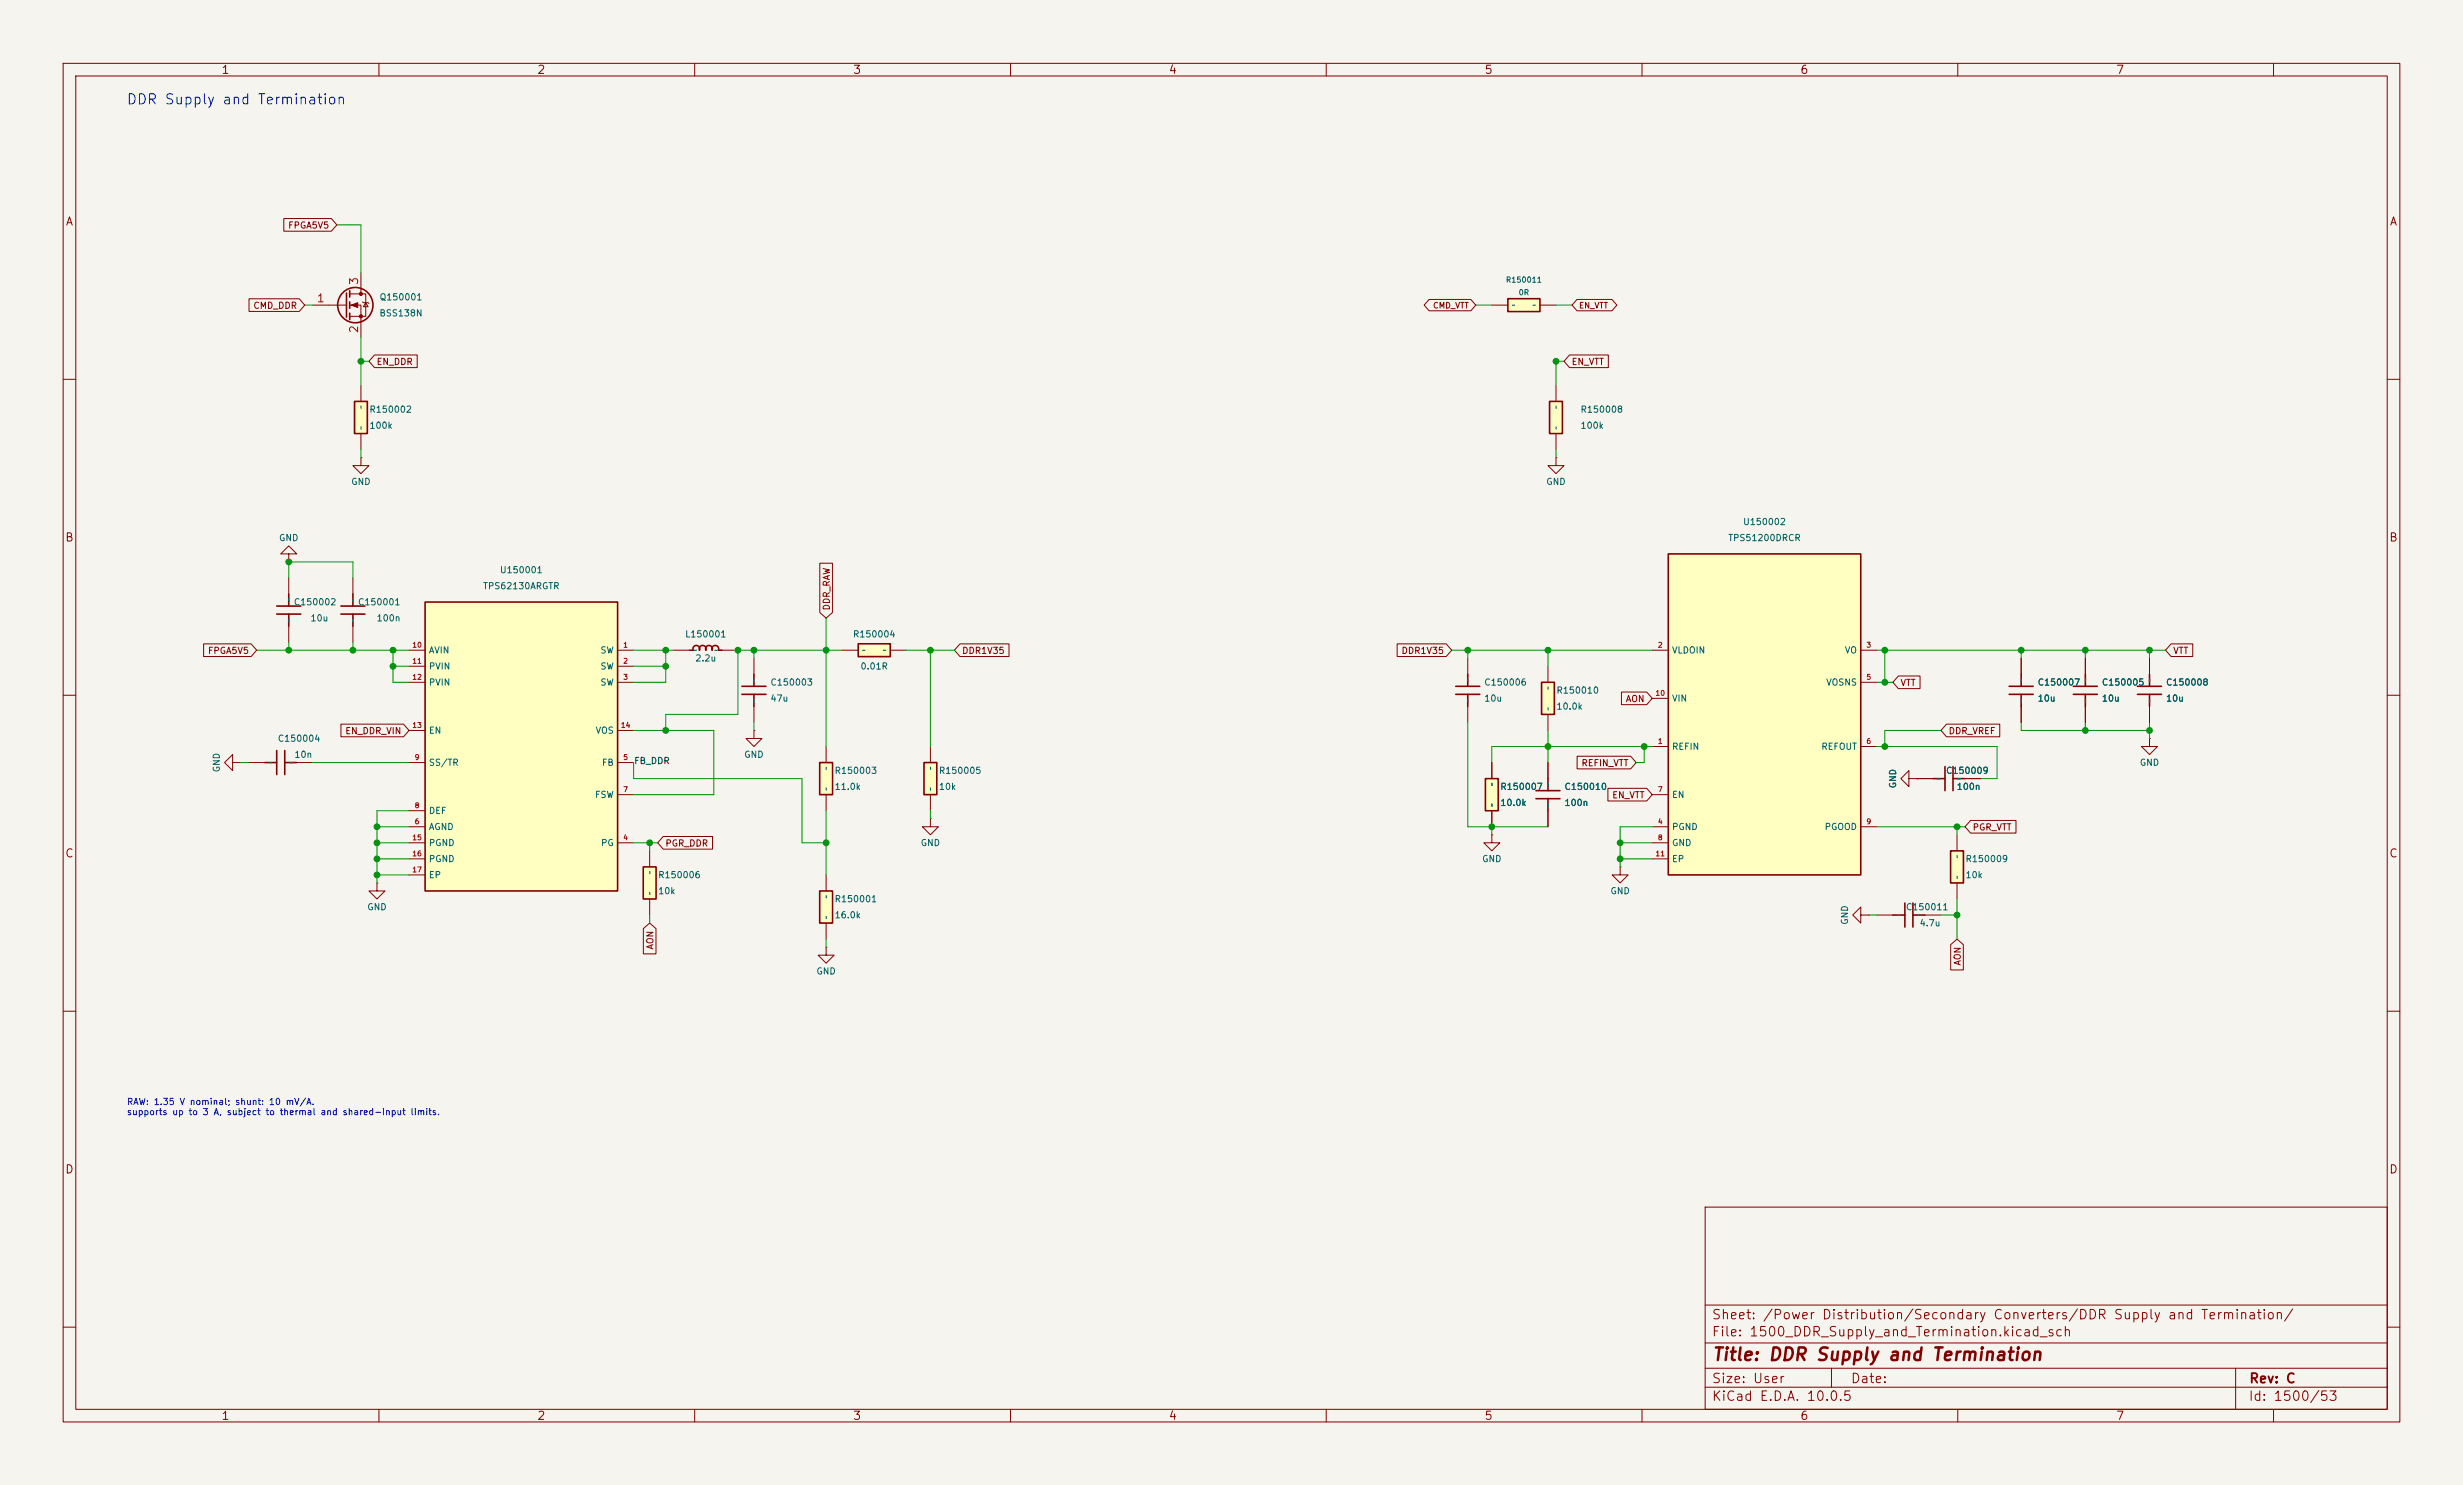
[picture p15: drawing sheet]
<svg xmlns="http://www.w3.org/2000/svg" width="390mm" height="235mm" viewBox="0 0 390 235" stroke-linecap="round" stroke-linejoin="round" font-family="sans-serif">
<defs><g id="words">
<text font-size="2" fill="#840000" x="271" y="215.8">Title: DDR Supply and Termination</text>
<text font-size="1.6" fill="#0000c2" x="19.9" y="16.9">DDR Supply and Termination</text>
<g font-size="1.5" fill="#840000">
<text x="271" y="209.2">Sheet: /Power Distribution/Secondary Converters/DDR Supply and Termination/</text>
<text x="271" y="211.9">File: 1500_DDR_Supply_and_Termination.kicad_sch</text>
<text x="271" y="219.3">Size: User</text>
<text x="293" y="219.3">Date:</text>
<text x="356" y="219.3">Rev: C</text>
<text x="271" y="222.1">KiCad E.D.A. 10.0.5</text>
<text x="356" y="222.1">Id: 1500/53</text>
</g>
<g font-size="1.3" fill="#840000">
<text x="35" y="12">1</text>
<text x="85" y="12">2</text>
<text x="135" y="12">3</text>
<text x="185" y="12">4</text>
<text x="235" y="12">5</text>
<text x="285" y="12">6</text>
<text x="335" y="12">7</text>
<text x="10.3" y="36">A</text>
<text x="378.3" y="36">A</text>
<text x="10.2" y="86">B</text>
<text x="378.2" y="86">B</text>
<text x="10.2" y="136">C</text>
<text x="378.2" y="136">C</text>
<text x="10.2" y="186">D</text>
<text x="378.2" y="186">D</text>
<text x="35" y="225">1</text>
<text x="85" y="225">2</text>
<text x="135" y="225">3</text>
<text x="185" y="225">4</text>
<text x="235" y="225">5</text>
<text x="285" y="225">6</text>
<text x="335" y="225">7</text>
</g>
<g font-size="1.3" fill="#a90000">
<text x="57" y="45.2" transform="rotate(-90 57 45.2)">3</text>
<text x="50.1" y="48.1">1</text>
<text x="57" y="52.8" transform="rotate(-90 57 52.8)">2</text>
</g>
<g font-size="1" fill="#840000">
<text x="45.5" y="36.4">FPGA5V5</text>
<text x="40" y="49.1">CMD_DDR</text>
<text x="59.5" y="58">EN_DDR</text>
<text x="248.8" y="58">EN_VTT</text>
<text x="131.6" y="96.7" transform="rotate(-90 131.6 96.7)">DDR_RAW</text>
<text x="32.8" y="103.7">FPGA5V5</text>
<text x="152.3" y="103.7">DDR1V35</text>
<text x="221.8" y="103.7">DDR1V35</text>
<text x="344" y="103.7">VTT</text>
<text x="257.3" y="111.3">AON</text>
<text x="300.8" y="108.8">VTT</text>
<text x="54.6" y="116.4">EN_DDR_VIN</text>
<text x="308.5" y="116.4">DDR_VREF</text>
<text x="250.3" y="121.5">REFIN_VTT</text>
<text x="255.2" y="126.6">EN_VTT</text>
<text x="312.3" y="131.7">PGR_VTT</text>
<text x="105.3" y="134.2">PGR_DDR</text>
<text x="103.7" y="150.4" transform="rotate(-90 103.7 150.4)">AON</text>
<text x="310.7" y="152.9" transform="rotate(-90 310.7 152.9)">AON</text>
</g>
<g font-size="1" fill="#006464">
<text x="60" y="47.8">Q150001</text>
<text x="60" y="50.3">BSS138N</text>
<text x="58.4" y="65.6">R150002</text>
<text x="250.2" y="65.6">R150008</text>
<text x="58.4" y="68.1">100k</text>
<text x="250.2" y="68.1">100k</text>
<text x="55.5" y="77">GND</text>
<text x="244.8" y="77">GND</text>
<text x="275.9" y="83.3">U150002</text>
<text x="44.1" y="85.9">GND</text>
<text x="273.6" y="85.9">TPS51200DRCR</text>
<text x="76.4" y="93.5">TPS62130ARGTR</text>
<text x="79.1" y="91">U150001</text>
<text x="46.4" y="96">C150002</text>
<text x="49.1" y="98.6">10u</text>
<text x="56.6" y="96">C150001</text>
<text x="59.6" y="98.6">100n</text>
<text x="108.4" y="101.1">L150001</text>
<text x="135" y="101.1">R150004</text>
<text x="67.8" y="103.7">AVIN</text>
<text x="67.8" y="106.2">PVIN</text>
<text x="95" y="103.7">SW</text>
<text x="95" y="106.2">SW</text>
<text x="110" y="104.9">2.2u</text>
<text x="136.2" y="106.2">0.01R</text>
<text x="264.7" y="103.7">VLDOIN</text>
<text x="292" y="103.7">VO</text>
<text x="67.8" y="108.7">PVIN</text>
<text x="95" y="108.7">SW</text>
<text x="121.9" y="108.7">C150003</text>
<text x="121.9" y="111.3">47u</text>
<text x="234.9" y="108.7">C150006</text>
<text x="234.9" y="111.3">10u</text>
<text x="246.4" y="110">R150010</text>
<text x="246.4" y="112.5">10.0k</text>
<text x="264.7" y="111.3">VIN</text>
<text x="289.1" y="108.7">VOSNS</text>
<text x="322.6" y="108.7">C150007</text>
<text x="322.6" y="111.3">10u</text>
<text x="332.7" y="108.7">C150005</text>
<text x="332.7" y="111.3">10u</text>
<text x="342.9" y="108.7">C150008</text>
<text x="342.9" y="111.3">10u</text>
<text x="43.9" y="117.6">C150004</text>
<text x="67.8" y="116.4">EN</text>
<text x="94.2" y="116.4">VOS</text>
<text x="264.7" y="118.9">REFIN</text>
<text x="288.3" y="118.9">REFOUT</text>
<text x="35" y="122.3" transform="rotate(-90 35 122.3)">GND</text>
<text x="46.5" y="120.2">10n</text>
<text x="67.8" y="121.4">SS/TR</text>
<text x="95.2" y="121.4">FB</text>
<text x="117.8" y="120.2">GND</text>
<text x="132.1" y="122.7">R150003</text>
<text x="132.1" y="125.2">11.0k</text>
<text x="148.6" y="122.7">R150005</text>
<text x="148.6" y="125.2">10k</text>
<text x="237.5" y="125.2">R150007</text>
<text x="247.6" y="125.2">C150010</text>
<text x="300.5" y="124.8" transform="rotate(-90 300.5 124.8)">GND</text>
<text x="308.1" y="122.7">C150009</text>
<text x="309.7" y="125.2">100n</text>
<text x="338.7" y="121.4">GND</text>
<text x="67.8" y="131.6">AGND</text>
<text x="67.8" y="129.1">DEF</text>
<text x="94.1" y="126.5">FSW</text>
<text x="237.5" y="127.8">10.0k</text>
<text x="247.6" y="127.8">100n</text>
<text x="264.7" y="131.6">PGND</text>
<text x="264.7" y="126.5">EN</text>
<text x="288.8" y="131.6">PGOOD</text>
<text x="67.8" y="134.1">PGND</text>
<text x="67.8" y="136.7">PGND</text>
<text x="95.1" y="134.1">PG</text>
<text x="145.7" y="134.1">GND</text>
<text x="234.6" y="136.7">GND</text>
<text x="264.7" y="134.1">GND</text>
<text x="264.7" y="136.7">EP</text>
<text x="311.1" y="136.7">R150009</text>
<text x="67.8" y="139.2">EP</text>
<text x="104.1" y="139.2">R150006</text>
<text x="104.1" y="141.8">10k</text>
<text x="132.1" y="143">R150001</text>
<text x="254.9" y="141.8">GND</text>
<text x="311.1" y="139.2">10k</text>
<text x="58.1" y="144.3">GND</text>
<text x="132.1" y="145.6">16.0k</text>
<text x="292.9" y="146.4" transform="rotate(-90 292.9 146.4)">GND</text>
<text x="301.7" y="144.3">C150011</text>
<text x="303.9" y="146.8">4.7u</text>
<text x="129.2" y="154.5">GND</text>
</g>
<text font-size="1" fill="#0f0f0f" x="100.3" y="121.2">FB_DDR</text>
<g font-size="1" fill="#0000c2">
<text x="20" y="175.1">RAW: 1.35 V nominal; shunt: 10 mV/A.</text>
<text x="20" y="176.7">supports up to 3 A, subject to thermal and shared-input limits.</text>
</g>
<g font-size=".9" fill="#006464">
<text x="238.4" y="44.9">R150011</text>
<text x="240.4" y="46.9">0R</text>
</g>
<g font-size=".9" fill="#840000">
<text x="226.8" y="49">CMD_VTT</text>
<text x="249.9" y="49">EN_VTT</text>
</g>
<g font-size=".8" fill="#006464">
<text x="239.3" y="48.9">~</text>
<text x="242.6" y="48.9">~</text>
<text x="57.8" y="64.8" transform="rotate(-90 57.8 64.8)">~</text>
<text x="247" y="64.8" transform="rotate(-90 247 64.8)">~</text>
<text x="57.8" y="68.1" transform="rotate(-90 57.8 68.1)">~</text>
<text x="247" y="68.1" transform="rotate(-90 247 68.1)">~</text>
<text x="46.3" y="95.3" transform="rotate(-90 46.3 95.3)">~</text>
<text x="56.5" y="95.3" transform="rotate(-90 56.5 95.3)">~</text>
<text x="46.3" y="98.6" transform="rotate(-90 46.3 98.6)">~</text>
<text x="56.5" y="98.6" transform="rotate(-90 56.5 98.6)">~</text>
<text x="109.7" y="103.5">~</text>
<text x="113" y="103.5">~</text>
<text x="120" y="108" transform="rotate(-90 120 108)">~</text>
<text x="136.4" y="103.5">~</text>
<text x="139.7" y="103.5">~</text>
<text x="233" y="108" transform="rotate(-90 233 108)">~</text>
<text x="320.6" y="108" transform="rotate(-90 320.6 108)">~</text>
<text x="330.8" y="108" transform="rotate(-90 330.8 108)">~</text>
<text x="341" y="108" transform="rotate(-90 341 108)">~</text>
<text x="120" y="111.3" transform="rotate(-90 120 111.3)">~</text>
<text x="233" y="111.3" transform="rotate(-90 233 111.3)">~</text>
<text x="245.7" y="112.5" transform="rotate(-90 245.7 112.5)">~</text>
<text x="245.7" y="109.2" transform="rotate(-90 245.7 109.2)">~</text>
<text x="320.6" y="111.3" transform="rotate(-90 320.6 111.3)">~</text>
<text x="330.8" y="111.3" transform="rotate(-90 330.8 111.3)">~</text>
<text x="341" y="111.3" transform="rotate(-90 341 111.3)">~</text>
<text x="42.4" y="121.3">~</text>
<text x="45.7" y="121.3">~</text>
<text x="131.4" y="125.2" transform="rotate(-90 131.4 125.2)">~</text>
<text x="131.4" y="121.9" transform="rotate(-90 131.4 121.9)">~</text>
<text x="147.9" y="125.2" transform="rotate(-90 147.9 125.2)">~</text>
<text x="147.9" y="121.9" transform="rotate(-90 147.9 121.9)">~</text>
<text x="236.8" y="124.5" transform="rotate(-90 236.8 124.5)">~</text>
<text x="245.7" y="124.5" transform="rotate(-90 245.7 124.5)">~</text>
<text x="306.6" y="123.8">~</text>
<text x="309.9" y="123.8">~</text>
<text x="236.8" y="127.8" transform="rotate(-90 236.8 127.8)">~</text>
<text x="245.7" y="127.8" transform="rotate(-90 245.7 127.8)">~</text>
<text x="310.5" y="135.9" transform="rotate(-90 310.5 135.9)">~</text>
<text x="103.5" y="141.7" transform="rotate(-90 103.5 141.7)">~</text>
<text x="103.5" y="138.4" transform="rotate(-90 103.5 138.4)">~</text>
<text x="131.4" y="142.3" transform="rotate(-90 131.4 142.3)">~</text>
<text x="310.5" y="139.2" transform="rotate(-90 310.5 139.2)">~</text>
<text x="131.4" y="145.5" transform="rotate(-90 131.4 145.5)">~</text>
<text x="300.2" y="145.4">~</text>
<text x="303.5" y="145.4">~</text>
</g>
<g font-size=".8" fill="#a90000">
<text x="65.2" y="102.7">10</text>
<text x="65.2" y="105.2">11</text>
<text x="65.2" y="107.8">12</text>
<text x="98.6" y="102.7">1</text>
<text x="98.6" y="105.2">2</text>
<text x="98.6" y="107.8">3</text>
<text x="262.4" y="102.7">2</text>
<text x="295.4" y="102.7">3</text>
<text x="295.4" y="107.8">5</text>
<text x="262" y="110.3">10</text>
<text x="65.2" y="115.4">13</text>
<text x="98.2" y="115.4">14</text>
<text x="262.4" y="117.9">1</text>
<text x="295.4" y="117.9">6</text>
<text x="65.6" y="120.5">9</text>
<text x="98.6" y="120.5">5</text>
<text x="98.6" y="125.5">7</text>
<text x="262.4" y="125.5">7</text>
<text x="65.6" y="130.6">6</text>
<text x="65.6" y="128.1">8</text>
<text x="262.4" y="130.6">4</text>
<text x="295.4" y="130.6">9</text>
<text x="65.2" y="133.2">15</text>
<text x="65.2" y="135.7">16</text>
<text x="98.6" y="133.2">4</text>
<text x="262" y="135.7">11</text>
<text x="262.4" y="133.2">8</text>
<text x="65.2" y="138.2">17</text>
</g>
</g></defs>
<path d="M0 0h390v235h-390z" fill="#f5f4ef" stroke="#f5f4ef" stroke-width=".16"/>
<g fill="none" stroke="#840000" stroke-width=".16">
<path d="M10 10h370v215h-370zM12 12h366v211h-366zM60 10v2M110 10v2M160 10v2M210 10v2M260 10v2M310 10v2M360 10v2M10 60h2M378 60h2M10 110h2"/>
<path d="M378 110h2M10 160h2M378 160h2M270 191h108v32h-108zM10 210h2M270 219.5h108M270 216.5h108M270 212.5h108M270 206.5h108M290 216.5v3M354 216.5v6.5M378 210h2"/>
<path d="M60 223v2M110 223v2M160 223v2M210 223v2M260 223v2M310 223v2M360 223v2"/>
</g>
<path d="M244.1 108h2v5.1h-2z" fill="#ffffc2"/>
<path d="M54 97.2h3.8M54 95.9h3.8M55.9 94v1.9M55.9 97.2v1.9M43.8 118.8v3.8M45.1 118.8v3.8M244.1 108h2v5.1h-2zM41.9 120.7h1.9M45.1 120.7h1.9" fill="none" stroke="#840000" stroke-width=".25"/>
<path d="M55.9 91.5v2.5M55.9 99.1v2.5M245.1 105.4v2.6M245.1 113.1v2.5M39.4 120.7h2.5M47 120.7h2.5" fill="none" stroke="#840000" stroke-width=".16"/>
<path d="M308.9 134.6h2v5.1h-2z" fill="#ffffc2"/>
<path d="M43.8 97.2h3.8M43.8 95.9h3.8M45.7 94v1.9M45.7 97.2v1.9M308.9 134.6h2v5.1h-2z" fill="none" stroke="#840000" stroke-width=".25"/>
<path d="M45.7 91.5v2.5M45.7 99.1v2.5M256.5 137.2v1.3h1.3l-1.3 1.2-1.2-1.2h1.2M256.5 137.2h.1M309.9 132.1v2.5M309.9 139.7v2.6" fill="none" stroke="#840000" stroke-width=".16"/>
<path d="M67.3 95.3h30.5v45.7h-30.5z" fill="#ffffc2"/>
<path d="M67.3 95.3h30.5v45.7h-30.5z" fill="none" stroke="#840000" stroke-width=".25"/>
<g fill="none" stroke="#840000" stroke-width=".16">
<path d="M57.1 72.4v1.3h1.3l-1.3 1.3-1.2-1.3h1.2M57.1 72.4h.1M45.7 87.7h-1.3l1.3-1.3 1.3 1.3h-1.3v1.2M45.7 88.9h.1M64.8 102.9h2.5M64.8 105.4h2.5M64.8 108h2.5M64.8 115.6h2.5M97.8 102.9h2.5M97.8 105.4h2.5M97.8 108h2.5M97.8 115.6h2.5"/>
<path d="M64.8 133.4h2.5M64.8 120.7h2.5M64.8 130.8h2.5M64.8 128.3h2.5M64.8 135.9h2.5M64.8 138.5h2.5M97.8 133.4h2.5M97.8 120.7h2.5M97.8 125.8h2.5"/>
</g>
<path d="M56.1 63.5h2.1v5.1h-2.1z" fill="#ffffc2"/>
<path d="M56.1 63.5h2.1v5.1h-2.1z" fill="none" stroke="#840000" stroke-width=".25"/>
<path d="M57.1 61v2.5M57.1 68.6v2.5" fill="none" stroke="#840000" stroke-width=".16"/>
<path d="M235.2 123.2h2v5.1h-2z" fill="#ffffc2"/>
<g fill="none" stroke="#840000" stroke-width=".25">
<path d="M54.9 46.4v3.8M55.4 46v1M55.4 47.8v1M55.4 49.6v1M109.2 102.9h.6a.54 .54 0 0 1 .5-.8 .54 .54 0 0 1 .5 .8 .54 .54 0 0 1 .5-.8 .54 .54 0 0 1 .5 .8 .54 .54 0 0 1 .5-.8 .54 .54 0 0 1 .5 .8 .54 .54 0 0 1 .5-.8 .54 .54 0 0 1 .5 .8h.5M117.5 108.6h3.8M117.5 109.9h3.8M119.4 106.7v1.9M119.4 109.9v1.9M235.2 123.2h2v5.1h-2zM243.2 125.1h3.8M243.2 126.4h3.8"/>
<path d="M245.1 123.2v1.9M245.1 126.4v1.9"/>
<circle cx="56.3" cy="48.3" r="2.79"/>
</g>
<g fill="none" stroke="#840000" stroke-width=".16">
<path d="M49.5 48.3h5.4M55.4 46.5h2.5v3.6h-2.5M55.4 48.3h1.7v5.1M57.1 43.2v3.3M57.4 47.8l.1 .1h.8l.1 .1M57.9 47.9l.4 .6h-.8zM106.7 102.9h2.5M114.3 102.9h2.5M119.4 104.2v2.5M119.4 111.8v2.5M236.2 120.7v2.5M236.2 128.3v2.5"/>
<path d="M245.1 120.7v2.5M245.1 128.3v2.5"/>
</g>
<g fill="#840000" stroke="#840000" stroke-width=".16">
<path d="M55.6 48.3l1-.4v.8z"/>
<circle cx="57.1" cy="46.5" r=".25"/>
<circle cx="57.1" cy="50.1" r=".25"/>
</g>
<path d="M129.8 141h2v5.1h-2z" fill="#ffffc2"/>
<path d="M129.8 141h2v5.1h-2z" fill="none" stroke="#840000" stroke-width=".25"/>
<path d="M130.8 138.5v2.5M130.8 146.1v2.5" fill="none" stroke="#840000" stroke-width=".16"/>
<path d="M101.9 137.2h2v5.1h-2z" fill="#ffffc2"/>
<path d="M101.9 137.2h2v5.1h-2z" fill="none" stroke="#840000" stroke-width=".25"/>
<path d="M102.9 134.6v2.6M102.9 142.3v2.5" fill="none" stroke="#840000" stroke-width=".16"/>
<path d="M129.8 120.7h2v5.1h-2z" fill="#ffffc2"/>
<path d="M129.8 120.7h2v5.1h-2zM299.7 144.8h1.9M301.6 142.9v3.8M302.9 144.8h1.9M302.9 142.9v3.8" fill="none" stroke="#840000" stroke-width=".25"/>
<g fill="none" stroke="#840000" stroke-width=".16">
<path d="M246.4 72.4v1.3h1.2l-1.2 1.3-1.3-1.3h1.3M246.4 72.4h.1M119.4 115.6v1.3h1.2l-1.2 1.2-1.3-1.2h1.3M119.4 115.6h.1M130.8 118.1v2.6M340.4 116.9v1.2h1.2l-1.2 1.3-1.3-1.3h1.3M340.4 116.9h.1M130.8 125.8v2.5M236.2 132.1v1.3h1.3l-1.3 1.2-1.3-1.2h1.3M236.2 132.1h.1M130.8 149.9v1.3h1.3l-1.3 1.2-1.3-1.2h1.3M130.8 149.9h.1"/>
<path d="M294.6 144.8v-1.3l-1.2 1.3 1.2 1.3v-1.3h1.3M295.9 144.8h.1M297.2 144.8h2.5M304.8 144.8h2.5"/>
</g>
<path d="M146.3 120.7h2v5.1h-2z" fill="#ffffc2"/>
<path d="M146.3 120.7h2v5.1h-2z" fill="none" stroke="#840000" stroke-width=".25"/>
<path d="M147.3 118.1v2.6M59.7 139.7v1.3h1.3l-1.3 1.3-1.3-1.3h1.3M59.7 139.7h.1M147.3 125.8v2.5" fill="none" stroke="#840000" stroke-width=".16"/>
<path d="M245.4 63.5h2v5.1h-2z" fill="#ffffc2"/>
<path d="M245.4 63.5h2v5.1h-2z" fill="none" stroke="#840000" stroke-width=".25"/>
<path d="M246.4 61v2.5M246.4 68.6v2.5M36.8 120.7v-1.3l-1.2 1.3 1.2 1.2v-1.2h1.3M38.1 120.7h.1" fill="none" stroke="#840000" stroke-width=".16"/>
<path d="M135.9 101.9h5.1v2h-5.1z" fill="#ffffc2"/>
<path d="M135.9 101.9h5.1v2h-5.1zM318.1 108.6h3.8M318.1 109.9h3.8M320 106.7v1.9M320 109.9v1.9" fill="none" stroke="#840000" stroke-width=".25"/>
<path d="M133.3 102.9h2.6M141 102.9h2.5M320 104.2v2.5M320 111.8v2.5M147.3 129.6v1.2h1.3l-1.3 1.3-1.3-1.3h1.3M147.3 129.6h.1" fill="none" stroke="#840000" stroke-width=".16"/>
<path d="M264.2 87.7h30.4v50.8h-30.4z" fill="#ffffc2"/>
<path d="M264.2 87.7h30.4v50.8h-30.4zM306.1 123.2h1.9M308 121.3v3.8M309.2 123.2h1.9M309.2 121.3v3.8" fill="none" stroke="#840000" stroke-width=".25"/>
<g fill="none" stroke="#840000" stroke-width=".16">
<path d="M261.6 118.1h2.6M261.6 102.9h2.6M261.6 110.5h2.6M294.6 118.1h2.6M294.6 102.9h2.6M294.6 108h2.6M261.6 130.8h2.6M261.6 125.8h2.6M261.6 133.4h2.6M261.6 135.9h2.6M294.6 130.8h2.6M302.3 123.2v-1.3l-1.3 1.3 1.3 1.3v-1.3h1.2"/>
<path d="M303.5 123.2h.1M303.5 123.2h2.6M311.1 123.2h2.6"/>
</g>
<path d="M238.8 47.3h5v2h-5z" fill="#ffffc2"/>
<g fill="none" stroke="#840000" stroke-width=".25">
<path d="M238.8 47.3h5v2h-5zM230.5 108.6h3.8M230.5 109.9h3.8M232.4 106.7v1.9M232.4 109.9v1.9M328.3 108.6h3.8M328.3 109.9h3.8M330.2 106.7v1.9M330.2 109.9v1.9M338.5 108.6h3.8M338.5 109.9h3.8M340.4 106.7v1.9"/>
<path d="M340.4 109.9v1.9"/>
</g>
<g fill="none" stroke="#840000" stroke-width=".16">
<path d="M44.9 34.6h7.6l.8 1-.8 1h-7.6zM39.4 47.3h8l.9 1-.9 1h-8zM59.3 56.2h6.8v2h-6.8l-.9-1zM226.3 47.4h6.6l.8 .9-.8 .9h-6.6l-.8-.9zM236.2 48.3h2.6M243.8 48.3h2.6M248.5 56.2h6.2v2h-6.2l-.9-1zM249.7 47.4h5.5l.8 .9-.8 .9h-5.5l-.8-.9zM129.8 89.1h2v7.8l-1 .9-1-.9zM32.2 101.9h7.6l.8 1-.8 1h-7.6zM54 114.6h9.9l.9 1-.9 1h-9.9zM152 101.9h7.8v2h-7.8l-.9-1z"/>
<path d="M221.2 101.9h7.8l.9 1-.9 1h-7.8zM232.4 104.2v2.5M232.4 111.8v2.5M249.7 119.7h8.5l.9 1-.9 1h-8.5zM256.7 109.5h4l.9 1-.9 1h-4zM300.6 107h3.4v2h-3.4l-.9-1zM308.2 114.6h8.4v2h-8.4l-.9-1zM320 104.2v2.5M320 111.8v2.5M330.2 104.2v2.5M330.2 111.8v2.5M340.4 104.2v2.5"/>
<path d="M340.4 111.8v2.5M343.8 101.9h3.4v2h-3.4l-.9-1zM105 132.4h7.8v2h-7.8l-.9-1zM236.2 120.7v2.5M236.2 128.3v2.5M245.1 120.7v2.5M245.1 128.3v2.5M254.6 124.8h6.1l.9 1-.9 1h-6.1zM303.5 123.2h.1M303.5 123.2h2.6M311.1 123.2h2.6M312 129.8h7.2v2h-7.2l-.9-1z"/>
<path d="M101.9 146.9l1-.8 1 .8v4.1h-2zM308.9 149.5l1-.9 1 .9v4h-2z"/>
</g>
<g fill="none" stroke="#009600" stroke-width=".16">
<path d="M53.3 35.6h3.8v7.6M48.3 48.3h1.2M57.1 53.4v7.6M57.1 57.2h1.3M233.7 48.3h2.5M246.4 48.3h2.5M247.6 57.2h-1.2v3.8M57.1 71.1v1.3M246.4 71.1v1.3M45.7 91.5v-2.6h10.2v2.6M130.8 97.8v20.3M40.6 102.9h24.2"/>
<path d="M45.7 101.6v1.3M55.9 101.6v1.3M62.2 102.9v5.1h2.6M62.2 105.4h2.6M100.3 102.9h6.4M100.3 115.6h12.7v10.2h-12.7M100.3 105.4h5.1M105.4 102.9v5.1h-5.1M119.4 102.9v1.3M119.4 114.3v1.3M133.3 102.9h-16.5v10.2h-11.4v2.5M143.5 102.9h7.6"/>
<path d="M147.3 102.9v15.2M229.9 102.9h31.7M232.4 114.3v16.5h12.7M232.4 102.9v1.3M245.1 102.9v2.5M245.1 115.6v5.1M260.3 118.1v2.6h-1.2M261.6 118.1h-25.4v2.6M297.2 102.9h45.7M297.2 118.1h19v5.1h-2.5M297.2 108h2.5M298.4 102.9v5.1"/>
<path d="M307.3 115.6h-8.9v2.5M320 102.9v1.3M320 114.3v1.3h20.4M330.2 102.9v1.3M330.2 114.3v1.3M340.4 102.9v1.3M340.4 114.3v2.6M38.1 120.7h1.3M49.5 120.7h15.3M59.7 130.8h5.1M59.7 135.9h5.1M59.7 133.4h5.1"/>
<path d="M59.7 138.5h5.1M64.8 128.3h-5.1v11.4M100.3 120.7v2.5h26.7v10.2h3.8M100.3 133.4h3.8M102.9 133.4v1.2M130.8 128.3v10.2M147.3 128.3v1.3M236.2 130.8v1.3M256.5 135.9h5.1M256.5 133.4h5.1M261.6 130.8h-5.1v6.4M297.2 130.8h13.9"/>
<path d="M303.5 123.2h.1M309.9 130.8v1.3M102.9 144.8v1.3M130.8 148.6v1.3M295.9 144.8h1.3M307.3 144.8h2.6M309.9 142.3v6.3"/>
</g>
<g fill="#009600" stroke="#009600" stroke-width=".16">
<circle cx="59.7" cy="130.8" r=".46"/>
<circle cx="59.7" cy="133.4" r=".46"/>
<circle cx="62.2" cy="105.4" r=".46"/>
<circle cx="62.2" cy="102.9" r=".46"/>
<circle cx="59.7" cy="135.9" r=".46"/>
<circle cx="59.7" cy="138.5" r=".46"/>
<circle cx="105.4" cy="115.6" r=".46"/>
<circle cx="105.4" cy="105.4" r=".46"/>
<circle cx="105.4" cy="102.9" r=".46"/>
<circle cx="102.9" cy="133.4" r=".46"/>
<circle cx="130.8" cy="133.4" r=".46"/>
<circle cx="116.8" cy="102.9" r=".46"/>
<circle cx="45.7" cy="102.9" r=".46"/>
<circle cx="55.9" cy="102.9" r=".46"/>
<circle cx="45.7" cy="88.9" r=".46"/>
<circle cx="57.1" cy="57.2" r=".46"/>
<circle cx="119.4" cy="102.9" r=".46"/>
<circle cx="130.8" cy="102.9" r=".46"/>
<circle cx="147.3" cy="102.9" r=".46"/>
<circle cx="246.4" cy="57.2" r=".46"/>
<circle cx="245.1" cy="102.9" r=".46"/>
<circle cx="232.4" cy="102.9" r=".46"/>
<circle cx="236.2" cy="130.8" r=".46"/>
<circle cx="260.3" cy="118.1" r=".46"/>
<circle cx="245.1" cy="118.1" r=".46"/>
<circle cx="256.5" cy="135.9" r=".46"/>
<circle cx="256.5" cy="133.4" r=".46"/>
<circle cx="309.9" cy="144.8" r=".46"/>
<circle cx="298.4" cy="118.1" r=".46"/>
<circle cx="298.4" cy="102.9" r=".46"/>
<circle cx="298.4" cy="108" r=".46"/>
<circle cx="309.9" cy="130.8" r=".46"/>
<circle cx="330.2" cy="102.9" r=".46"/>
<circle cx="320" cy="102.9" r=".46"/>
<circle cx="330.2" cy="115.6" r=".46"/>
<circle cx="340.4" cy="115.6" r=".46"/>
<circle cx="340.4" cy="102.9" r=".46"/>
</g>
<use href="#words"/>
</svg>
